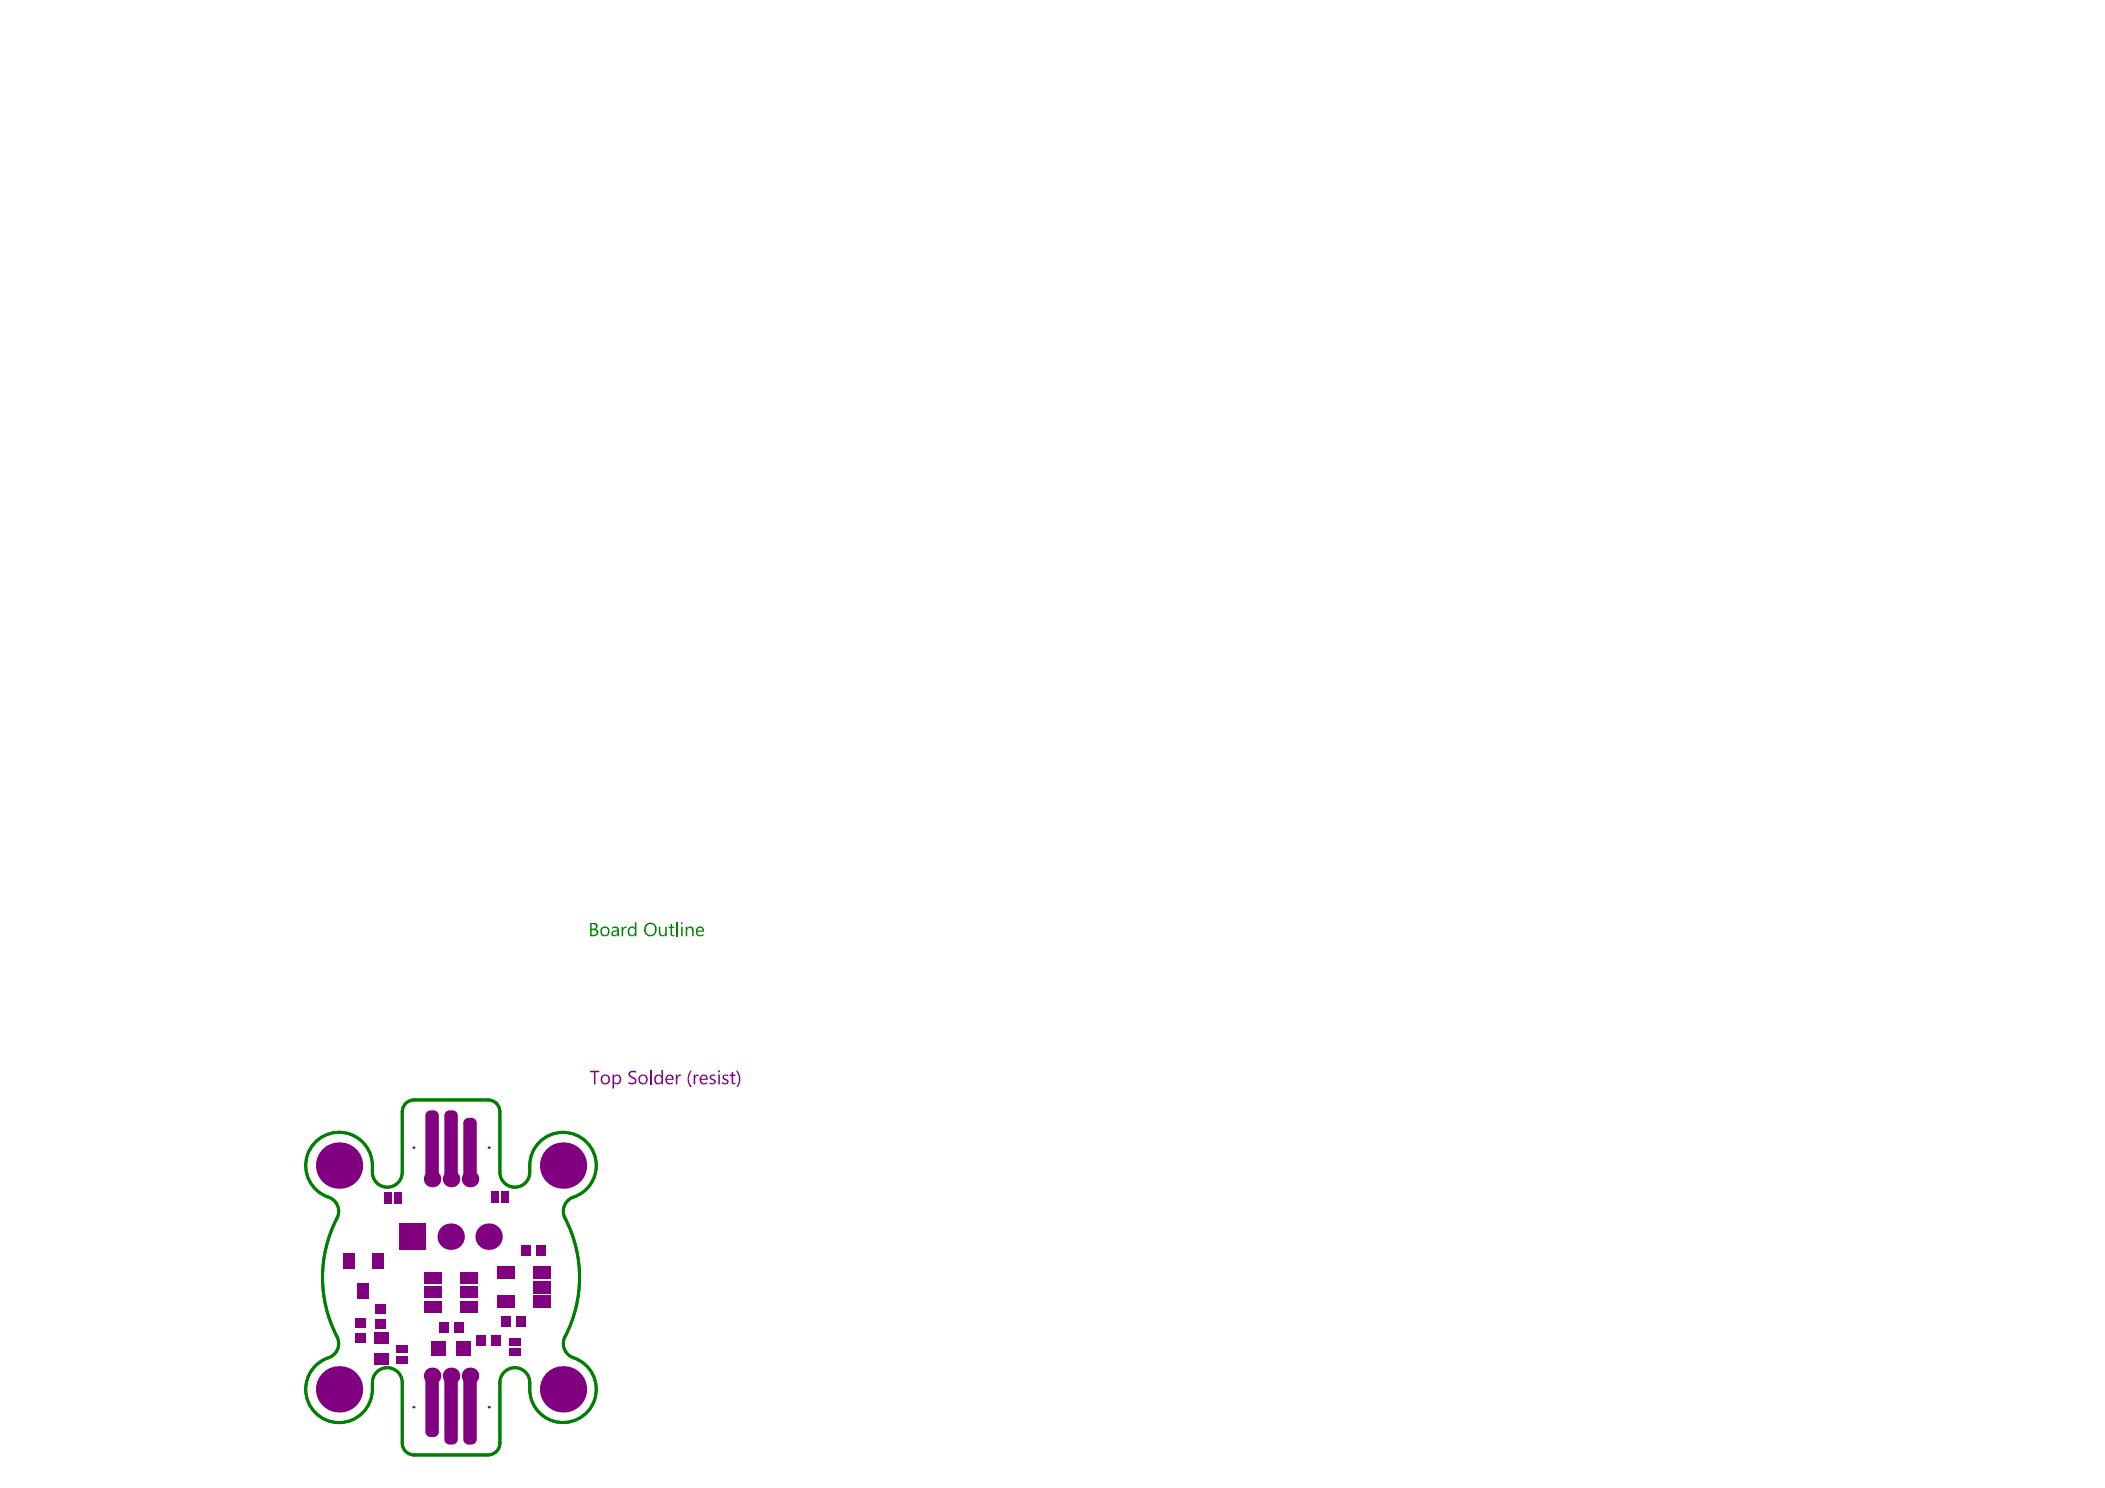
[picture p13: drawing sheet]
<svg xmlns="http://www.w3.org/2000/svg" width="297mm" height="210mm" viewBox="0 0 297 210" stroke-linecap="round" stroke-linejoin="round" font-family="sans-serif">
<path d="M56.8 156.8v8.6M58.4 155.2h10.5M70.5 156.8v8.6M52.5 164.4v1M74.8 164.4v1M52.5 195v1M56.8 195v8.6M70.5 195v8.6M74.8 195v1M58.4 205.2h10.5" fill="none" stroke="#008000" stroke-width=".42"/>
<g fill="#008000">
<path d="M87.7 130.7h.2l.1 .3v-.2l.4-.1v.2h-.3l-.2 .3v.9h-.2z"/>
<path d="M93 130.7h.2v.8a.36 .36 0 0 0 .3 .4 .36 .36 0 0 0 .4-.4v-.8h.2v1.4h-.2v-.2a.5 .5 0 0 1-.6 .1 .5 .5 0 0 1-.3-.5z"/>
<path d="M94.6 130.4l.2-.1v.4h.4v.2h-.4v.7a.2 .2 0 0 0 .1 .3 .2 .2 0 0 0 .3 0v.2h-.4l-.2-.2v-1h-.2v-.2h.2z"/>
<path d="M95.4 130.1h.2v2h-.2z"/>
<path d="M96.8 130.7h.2v.2a.49 .49 0 0 1 .6-.2 .49 .49 0 0 1 .3 .6v.8h-.2v-.8a.36 .36 0 0 0-.4-.4 .36 .36 0 0 0-.3 .4v.8h-.2z"/>
<path d="M83.5 130.4v.6h.3a.33 .33 0 0 0 .3-.3 .33 .33 0 0 0-.3-.3zM83.5 131.2v.7h.3a.33 .33 0 0 0 .4-.4 .33 .33 0 0 0-.4-.3zM83.3 130.2h.5a.44 .44 0 0 1 .5 .3 .44 .44 0 0 1-.3 .6 .51 .51 0 0 1 .4 .5 .51 .51 0 0 1-.5 .5h-.6z"/>
<path d="M85 131.1a.49 .49 0 0 0 0 .7 .49 .49 0 0 0 .7-.1 .5 .5 0 0 0 0-.6 .5 .5 0 0 0-.6-.2zM84.7 131.4a.69 .69 0 0 1 1.3 0 .69 .69 0 0 1-1.3 0z"/>
<path d="M86.5 131.5a.28 .28 0 0 0 .1 .4 .28 .28 0 0 0 .4-.2l.1-.3zM86.4 130.8a.63 .63 0 0 1 .9 .4v.9h-.2v-.2a.43 .43 0 0 1-.7 .1 .43 .43 0 0 1 .3-.7l.4-.1a.4 .4 0 0 0-.3-.3 .4 .4 0 0 0-.4 .2z"/>
<path d="M88.7 130.9a.55 .55 0 0 1 .9 0v-.8h.2v2h-.2v-.2a.62 .62 0 0 1-.9 0 .62 .62 0 0 1 0-.9zM88.9 131a.56 .56 0 0 0 .3 .9l.3-.2 .1-.4a.4 .4 0 0 0-.3-.4 .4 .4 0 0 0-.4 .1z"/>
<path d="M91.3 130.6a.76 .76 0 0 0-.1 .9 .76 .76 0 0 0 .7 .4 .82 .82 0 0 0 .2-1.5h-.5zM91 130.5h.1a.91 .91 0 0 1 1.2-.2 .91 .91 0 0 1 .3 1.2 .89 .89 0 0 1-1.2 .5 .89 .89 0 0 1-.4-1.3z"/>
<path d="M96.1 130.2a.13 .13 0 0 1 .2 0 .13 .13 0 0 1-.2 0zM96.1 130.7h.2v1.4h-.2z"/>
<path d="M98.5 131.1l-.1 .2h.7a.34 .34 0 0 0-.2-.4 .34 .34 0 0 0-.4 .2zM98.4 130.8a.59 .59 0 0 1 .7 0 .59 .59 0 0 1 .2 .6h-.9a.48 .48 0 0 0 .3 .5 .48 .48 0 0 0 .6-.2v.3a.69 .69 0 0 1-.9 0 .69 .69 0 0 1-.2-.8z"/>
</g>
<path d="M58.4 155.2a1.68 1.68 0 0 0-1.6 1.6M68.9 155.2a1.68 1.68 0 0 1 1.6 1.6M52.5 165.4a2.11 2.11 0 0 0 2.2 2.1 2.11 2.11 0 0 0 2.1-2.1M52.5 164.4a4.7 4.7 0 0 0-7.4-3.8 4.7 4.7 0 0 0 1.3 8.3 2.1 2.1 0 0 1 1.2 2.9 18.1 18.1 0 0 0 0 16.8 2.1 2.1 0 0 1-1.2 2.9 4.7 4.7 0 0 0-1.3 8.3 4.7 4.7 0 0 0 7.4-3.8M70.5 165.4a2.11 2.11 0 0 0 2.1 2.1 2.11 2.11 0 0 0 2.2-2.1M74.8 164.4a4.7 4.7 0 0 1 4.3-4.6 4.7 4.7 0 0 1 5 3.9 4.7 4.7 0 0 1-3.5 5.3 2.1 2.1 0 0 0-.9 2.8 18.2 18.2 0 0 1-.1 17.1 2.1 2.1 0 0 0 1.3 2.6 4.7 4.7 0 0 1 1.3 8.3 4.7 4.7 0 0 1-7.4-3.8M52.5 195a2.11 2.11 0 0 1 2.2-2.1 2.11 2.11 0 0 1 2.1 2.1M70.5 195a2.11 2.11 0 0 1 2.1-2.1 2.11 2.11 0 0 1 2.2 2.1M56.8 203.6a1.68 1.68 0 0 0 1.6 1.6M70.5 203.6a1.68 1.68 0 0 1-1.6 1.6" fill="none" stroke="#008000" stroke-width=".42"/>
<g fill="#800080">
<path d="M83.3 151h1.3v.3h-.6v1.7h-.2v-1.7h-.5z"/>
<path d="M88.7 151.3a1.04 1.04 0 0 1 1.1-.2v.3a.51 .51 0 0 0-.9 .2l.2 .2a.85 .85 0 0 1 .7 .7 .67 .67 0 0 1-1.1 .4v-.3a.59 .59 0 0 0 .9-.1l-.2-.3-.2-.1a.73 .73 0 0 1-.5-.7z"/>
<path d="M85.1 151.8a.53 .53 0 0 0-.1 .7 .53 .53 0 0 0 .5 .3 .53 .53 0 0 0 .3-.6 .53 .53 0 0 0-.4-.5zM84.9 151.8v-.1a.7 .7 0 0 1 1.2 .5 .7 .7 0 0 1-1 .7 .76 .76 0 0 1-.2-1.1z"/>
<path d="M86.4 151.6h.2v.2a.58 .58 0 0 1 .8-.1 .58 .58 0 0 1 .3 .7 .59 .59 0 0 1-.4 .5 .59 .59 0 0 1-.7-.1v.8h-.2zM86.6 152v.4a.41 .41 0 0 0 .5 .4 .41 .41 0 0 0 .4-.5 .43 .43 0 0 0-.3-.5 .43 .43 0 0 0-.6 .2z"/>
<path d="M90.4 151.9a.49 .49 0 0 0 0 .7 .49 .49 0 0 0 .7-.1 .5 .5 0 0 0-.1-.6 .5 .5 0 0 0-.6 0zM90 152.3a.7 .7 0 0 1 1.4 0 .7 .7 0 0 1-1.4 0z"/>
</g>
<path d="M91.8 150.9v2.1" fill="none" stroke="#800080" stroke-width=".21"/>
<g fill="#800080">
<path d="M95.4 151.6h.2v.3l.1-.3h.4v.2h-.3l-.2 .2v1h-.2z"/>
<path d="M97.4 151h.2v.1a1.77 1.77 0 0 0 0 2.2 .65 .65 0 0 1-.5-.6 1.83 1.83 0 0 1 .3-1.7z"/>
<path d="M97.9 151.6h.2v.3l.1-.3h.4v.2h-.3l-.1 .1-.1 1.1h-.2z"/>
<path d="M100.2 151.7l.3-.1h.3h.1v.2a.29 .29 0 0 0-.4-.1 .29 .29 0 0 0-.1 .4 .55 .55 0 0 1 .6 .7 .74 .74 0 0 1-.9 .1v-.3a.34 .34 0 0 0 .4 .2 .34 .34 0 0 0 .3-.3l-.2-.1a.54 .54 0 0 1-.5-.6z"/>
<path d="M102 151.8l.3-.2h.3h.2v.2a.32 .32 0 0 0-.4-.1 .32 .32 0 0 0-.2 .4l.1 .1a.44 .44 0 0 1 .5 .6 .81 .81 0 0 1-.9 .1l.1-.3a.34 .34 0 0 0 .3 .2 .34 .34 0 0 0 .3-.3 .64 .64 0 0 1-.6-.7z"/>
<path d="M103.2 151.3l.3-.1v.4h.3v.2h-.3v1h.3v.1a.35 .35 0 0 1-.4 0 .35 .35 0 0 1-.2-.3v-.8h-.2v-.2h.2z"/>
<path d="M103.9 151h.1a1.75 1.75 0 0 1 0 2.3h-.1a1.76 1.76 0 0 0 0-2.3z"/>
<path d="M92.4 151.8a.59 .59 0 0 1 .9 0v-.9h.3v2.1h-.3v-.3a.58 .58 0 0 1-.7 .2 .58 .58 0 0 1-.3-.7zM92.6 151.8a.53 .53 0 0 0-.1 .7 .53 .53 0 0 0 .6 .3l.2-.3v-.4a.44 .44 0 0 0-.7-.3z"/>
<path d="M94.1 152v.2h.7a.37 .37 0 0 0-.2-.5 .37 .37 0 0 0-.5 .3zM94 151.8a.58 .58 0 0 1 .8-.2 .58 .58 0 0 1 .2 .7h-.9a.48 .48 0 0 0 .3 .5 .48 .48 0 0 0 .5-.2v.3a.71 .71 0 0 1-.9-.2 .71 .71 0 0 1 0-.9z"/>
<path d="M99 151.9v.3h.7a.36 .36 0 0 0-.3-.4 .36 .36 0 0 0-.4 .1zM98.8 151.8a.59 .59 0 0 1 .8-.2 .59 .59 0 0 1 .3 .7h-.9a.47 .47 0 0 0 .7 .5l.1-.2v.3a.68 .68 0 0 1-.8 0 .68 .68 0 0 1-.3-.8z"/>
<path d="M101.3 151.1a.15 .15 0 0 1 .3 0 .15 .15 0 0 1-.3 0zM101.4 151.6h.2v1.4h-.2z"/>
<path d="M60.8 202v.7zM60 202h.8v.7a.74 .74 0 0 1-.8-.7z"/>
<path d="M61.2 202h.7zM61.2 202h.7a.74 .74 0 0 1-.7 .7z"/>
<path d="M61.2 193.7v.7zM61.2 193.7a.74 .74 0 0 1 .7 .7h-.7z"/>
<path d="M60 194.4h.8zM60.2 193.9l.6-.2v.7h-.8z"/>
<path d="M66.1 203v.8zM65.4 203h.7v.8a.74 .74 0 0 1-.7-.8z"/>
<path d="M66.5 203h.8zM66.5 203h.8a.74 .74 0 0 1-.8 .8z"/>
<path d="M66.5 193.7v.7zM66.5 193.7a.74 .74 0 0 1 .8 .7h-.8z"/>
<path d="M65.4 194.4h.7zM65.6 193.9l.5-.2v.7h-.7z"/>
<path d="M63.4 203v.8zM62.7 203h.7v.8a.74 .74 0 0 1-.7-.8z"/>
<path d="M63.9 203h.7zM63.9 203h.7a.74 .74 0 0 1-.7 .8z"/>
<path d="M63.9 193.7v.7zM63.9 193.7a.74 .74 0 0 1 .7 .7h-.7z"/>
<path d="M62.7 194.4h.7zM62.9 193.9l.5-.2v.7h-.7z"/>
<path d="M66.5 157.7v.7zM66.5 157.7a.74 .74 0 0 1 .8 .7h-.8z"/>
<path d="M65.4 158.4h.7zM65.6 157.9l.5-.2v.7h-.7z"/>
<path d="M66.1 166v.7zM65.4 166h.7v.7a.74 .74 0 0 1-.7-.7z"/>
<path d="M66.5 166h.8zM66.5 166h.8a.74 .74 0 0 1-.8 .7z"/>
<path d="M61.2 156.6v.8zM61.2 156.6a.74 .74 0 0 1 .7 .8h-.7z"/>
<path d="M60 157.4h.8zM60.2 156.9l.6-.3v.8h-.8z"/>
<path d="M60.8 166v.7zM60 166h.8v.7a.74 .74 0 0 1-.8-.7z"/>
<path d="M61.2 166h.7zM61.2 166h.7a.74 .74 0 0 1-.7 .7z"/>
<path d="M63.9 156.6v.8zM63.9 156.6a.74 .74 0 0 1 .7 .8h-.7z"/>
<path d="M62.7 157.4h.7zM62.9 156.9l.5-.3v.8h-.7z"/>
<path d="M63.4 166v.7zM62.7 166h.7v.7a.74 .74 0 0 1-.7-.7z"/>
<path d="M63.9 166h.7zM63.9 166h.7a.74 .74 0 0 1-.7 .7z"/>
<circle cx="69" cy="198.5" r=".16"/>
<circle cx="58.3" cy="198.5" r=".16"/>
<circle cx="47.8" cy="196" r="3.3"/>
<circle cx="79.5" cy="196" r="3.3"/>
<circle cx="61" cy="194.1" r="1.17"/>
<circle cx="63.7" cy="194.1" r="1.17"/>
<circle cx="66.3" cy="194.1" r="1.17"/>
<circle cx="63.6" cy="174.5" r="1.87"/>
<circle cx="69" cy="174.5" r="1.87"/>
<circle cx="66.3" cy="166.3" r="1.17"/>
<circle cx="63.7" cy="166.3" r="1.17"/>
<circle cx="61" cy="166.3" r="1.17"/>
<circle cx="79.5" cy="164.4" r="3.3"/>
<circle cx="47.8" cy="164.4" r="3.3"/>
<circle cx="58.3" cy="161.9" r=".16"/>
<circle cx="69" cy="161.9" r=".16"/>
</g>
<g fill="#800080">
<path d="M56.4 172.6h3.7v3.7h-3.7z" fill-rule="evenodd"/>
<path d="M59.9 183.5h2.4v1.6h-2.4z" fill-rule="evenodd"/>
<path d="M59.9 181.5h2.4v1.6h-2.4z" fill-rule="evenodd"/>
<path d="M59.9 179.5h2.4v1.6h-2.4z" fill-rule="evenodd"/>
<path d="M65 179.5h2.4v1.6h-2.4z" fill-rule="evenodd"/>
<path d="M65 181.5h2.4v1.6h-2.4z" fill-rule="evenodd"/>
<path d="M65 183.5h2.4v1.6h-2.4z" fill-rule="evenodd"/>
<path d="M64 186.6h1.4v1.4h-1.4z" fill-rule="evenodd"/>
<path d="M61.9 186.6h1.4v1.4h-1.4z" fill-rule="evenodd"/>
<path d="M67.1 188.4h1.4v1.5h-1.4z" fill-rule="evenodd"/>
<path d="M69.2 188.4h1.4v1.5h-1.4z" fill-rule="evenodd"/>
<path d="M73.6 175.7h1.4v1.5h-1.4z" fill-rule="evenodd"/>
<path d="M75.7 175.7h1.4v1.5h-1.4z" fill-rule="evenodd"/>
<path d="M70.8 185.7h1.3v1.5h-1.3z" fill-rule="evenodd"/>
<path d="M72.9 185.7h1.3v1.5h-1.3z" fill-rule="evenodd"/>
<path d="M53 186h1.5v1.4h-1.5z" fill-rule="evenodd"/>
<path d="M53 183.9h1.5v1.4h-1.5z" fill-rule="evenodd"/>
<path d="M50.1 185.9h1.5v1.4h-1.5z" fill-rule="evenodd"/>
<path d="M50.1 188h1.5v1.4h-1.5z" fill-rule="evenodd"/>
<path d="M52.5 176.8h1.6v2.2h-1.6z" fill-rule="evenodd"/>
<path d="M48.5 176.8h1.6v2.2h-1.6z" fill-rule="evenodd"/>
<path d="M50.5 181h1.6v2.3h-1.6z" fill-rule="evenodd"/>
<path d="M70.8 167.9h1v1.7h-1z" fill-rule="evenodd"/>
<path d="M69.3 167.9h1v1.7h-1z" fill-rule="evenodd"/>
<path d="M54.2 168.2h1.1v1.7h-1.1z" fill-rule="evenodd"/>
<path d="M55.7 168.2h1.1v1.7h-1.1z" fill-rule="evenodd"/>
<path d="M71.9 188.7h1.7v1.1h-1.7z" fill-rule="evenodd"/>
<path d="M71.9 190.2h1.7v1h-1.7z" fill-rule="evenodd"/>
<path d="M55.9 189.8h1.7v1h-1.7z" fill-rule="evenodd"/>
<path d="M55.9 191.3h1.7v1h-1.7z" fill-rule="evenodd"/>
<path d="M60 194.4l.8-.7h.4l.7 .7v7.6l-.7 .7h-.4l-.8-.7z" fill-rule="evenodd"/>
<path d="M65.4 194.4l.7-.7h.4l.8 .7v8.6l-.8 .8h-.4l-.7-.8z" fill-rule="evenodd"/>
<path d="M62.7 194.4l.7-.7h.5l.7 .7v8.6l-.7 .8h-.5l-.7-.8z" fill-rule="evenodd"/>
<path d="M65.4 158.4l.7-.7h.4l.8 .7v7.6l-.8 .7h-.4l-.7-.7z" fill-rule="evenodd"/>
<path d="M60 157.4l.8-.8h.4l.7 .8v8.6l-.7 .7h-.4l-.8-.7z" fill-rule="evenodd"/>
<path d="M62.7 157.4l.7-.8h.5l.7 .8v8.6l-.7 .7h-.5l-.7-.7z" fill-rule="evenodd"/>
<path d="M52.8 190.9h2v1.5h-2z" fill-rule="evenodd"/>
<path d="M52.8 187.9h2v1.6h-2z" fill-rule="evenodd"/>
<path d="M70.2 182.7h2.4v1.8h-2.4z" fill-rule="evenodd"/>
<path d="M70.2 178.7h2.4v1.8h-2.4z" fill-rule="evenodd"/>
<path d="M75.2 178.7h2.5v1.8h-2.5z" fill-rule="evenodd"/>
<path d="M75.2 180.7h2.5v1.8h-2.5z" fill-rule="evenodd"/>
<path d="M75.2 182.7h2.5v1.8h-2.5z" fill-rule="evenodd"/>
<path d="M64.4 189.2h2v2h-2z" fill-rule="evenodd"/>
<path d="M60.9 189.2h2v2h-2z" fill-rule="evenodd"/>
</g>
</svg>
